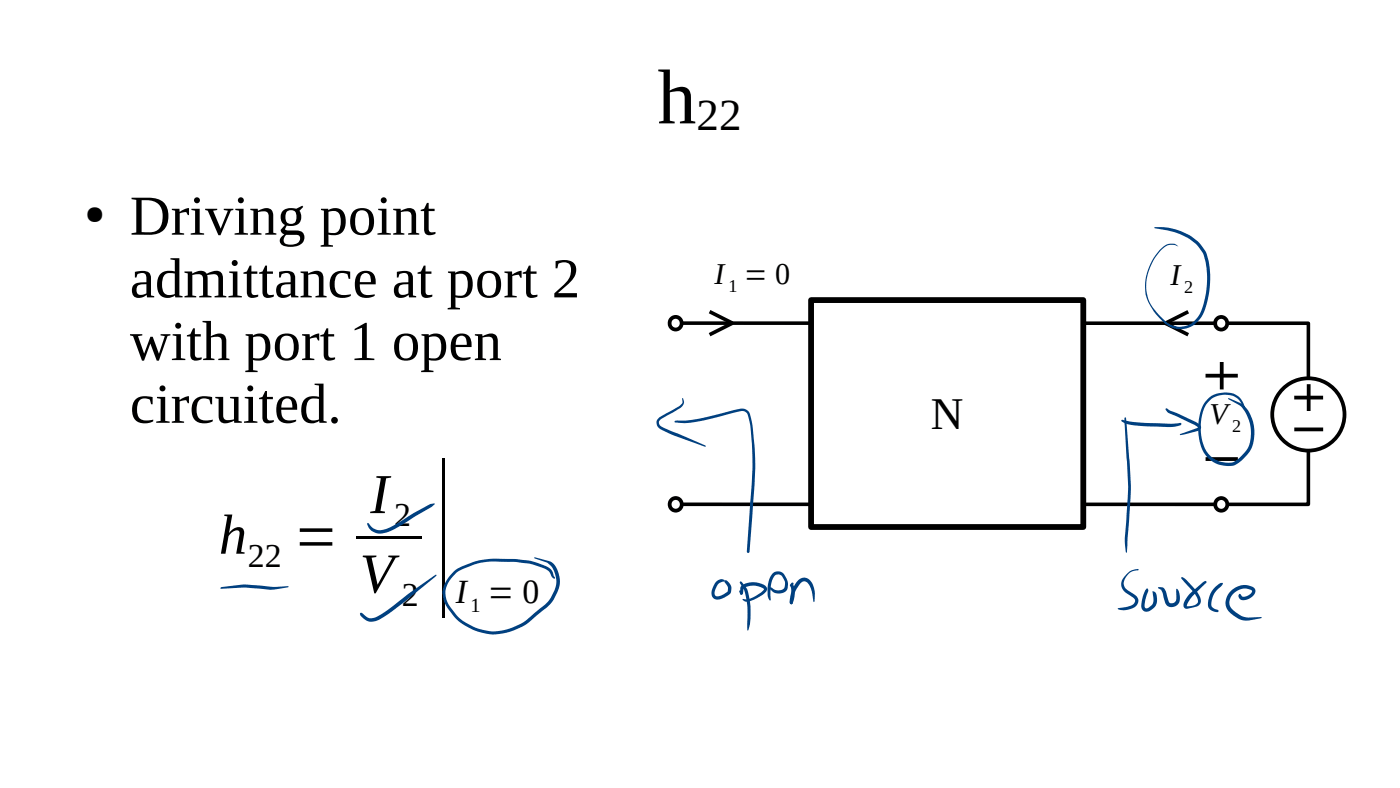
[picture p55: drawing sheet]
<svg xmlns="http://www.w3.org/2000/svg" width="280mm" height="158mm" viewBox="0 0 280 158" stroke-linecap="round" stroke-linejoin="round" font-family="sans-serif">
<defs><g id="words">
<text font-size="31.7" x="86.4" y="116.7">|</text>
<text font-size="15.5" x="131.5" y="24.7">h</text>
<g font-size="11.3">
<text x="26" y="46.9">Driving point</text>
<text x="26" y="59.4">admittance at port 2</text>
<text x="26" y="72">with port 1 open</text>
<text x="26" y="84.5">circuited.</text>
<text x="74.1" y="102.6">I</text>
<text x="43.8" y="110.7">h</text>
<text x="58.7" y="110.7">=</text>
<text x="71.9" y="118.4">V</text>
</g>
<text font-size="9.1" x="186.2" y="85.7">N</text>
<text font-size="9" x="139.3" y="25.9">22</text>
<g font-size="6.8">
<text x="78.8" y="105.2">2</text>
<text x="49.6" y="113.3">22</text>
<text x="80.4" y="121.1">2</text>
<text x="91.1" y="120.5">I = 0</text>
</g>
<g font-size="6">
<text x="142.9" y="56.8">I = 0</text>
<text x="234.1" y="57">I</text>
<text x="241.9" y="84.8">V</text>
</g>
<text font-size="5.1" x="17" y="44.3">●</text>
<text font-size="4.1" x="94.1" y="122.3">1</text>
<g font-size="3.6">
<text x="145.7" y="58.3">1</text>
<text x="236.9" y="58.5">2</text>
<text x="246.4" y="86.3">2</text>
</g>
</g></defs>
<path d="M71.2 107.1h13.1v.6h-13.1z" fill-rule="evenodd" fill="#000"/>
<circle cx="135.1" cy="64.6" r="1.24" fill="#fff"/>
<circle cx="135.1" cy="64.6" r="1.24" fill="none" stroke="#000" stroke-width=".76" stroke-linecap="butt"/>
<circle cx="135.1" cy="100.8" r="1.24" fill="#fff"/>
<circle cx="135.1" cy="100.8" r="1.24" fill="none" stroke="#000" stroke-width=".76" stroke-linecap="butt"/>
<path d="M141.9 62.3l4.6 2.3-4.6 2.3" fill="none" stroke="#000" stroke-width=".73" stroke-linecap="butt"/>
<circle cx="244.2" cy="64.6" r="1.24" fill="#fff"/>
<circle cx="244.2" cy="64.6" r="1.24" fill="none" stroke="#000" stroke-width=".76" stroke-linecap="butt"/>
<circle cx="244.2" cy="100.8" r="1.24" fill="#fff"/>
<circle cx="244.2" cy="100.8" r="1.24" fill="none" stroke="#000" stroke-width=".76" stroke-linecap="butt"/>
<path d="M240.6 79.5h7.7v7.6h-7.7z" fill-rule="evenodd" fill="#fff"/>
<path d="M237.6 62.3l-4.5 2.3 4.5 2.3" fill="none" stroke="#000" stroke-width=".73" stroke-linecap="butt"/>
<path d="M136.3 64.6h106.7M136.3 100.8h106.7" fill="none" stroke="#000" stroke-width=".71" stroke-linecap="butt"/>
<path d="M162.2 60h54.5v45.3h-54.5z" fill-rule="evenodd" fill="#fff"/>
<path d="M162.2 60h54.5v45.3h-54.5z" fill="none" stroke="#000" stroke-width="1.2" stroke-linecap="butt"/>
<path d="M241.1 75.1h6.5M244.3 72.4v5.4M241.1 91.8h6.5" fill="none" stroke="#000" stroke-width=".76" stroke-linecap="butt"/>
<path d="M245.4 64.6h16.3v11M261.7 90.1v10.7h-16.3" fill="none" stroke="#000" stroke-width=".71" stroke-linecap="butt"/>
<circle cx="261.7" cy="82.8" r="7.2" fill="#fff"/>
<g fill="none" stroke="#000" stroke-width=".76" stroke-linecap="butt">
<path d="M258.8 79.5h5.8M261.7 76.8v5.3M258.9 85.8h5.7"/>
<circle cx="261.7" cy="82.8" r="7.2"/>
</g>
<g fill="#004080">
<path d="M44.2 117.3l4.5-.5 6 .5 2.9-.1 .1 .1-3.6 .6-5.1-.5-4.8 .3-.1-.2z"/>
<path d="M73.5 104.6h.3l.3 .4a2.7 2.7 0 0 0 3.5 .6l8.5-4.9 .8-.1 .1 .1-.6 .6-6.2 3.7a7.1 7.1 0 0 1-4.6 1.6 2.5 2.5 0 0 1-2-1.3z"/>
<path d="M72.1 122.5l.1-.1 .3 .2a2.11 2.11 0 0 0 3.1 .5l1.8-1.1 4.3-3.3 5-3.6 .5-.2 .1 .1-6.2 5.2-3.7 2.7a4.7 4.7 0 0 1-3.6 1.3 3.1 3.1 0 0 1-1.8-1.5z"/>
<path d="M90.8 114.2l.2-.2a15.2 15.2 0 0 1 8.2-2.3h3.7a13.6 13.6 0 0 1 7.3 2.1l.8 1.7-.1 .1-.5-.3-.7-1.1a14.1 14.1 0 0 0-7-1.9l-4.2-.1a14.4 14.4 0 0 0-7.2 2.2 5.1 5.1 0 0 0-2.1 5.2l.6 1.3a10.4 10.4 0 0 0 15.8 2.7l3.4-2.7a7.2 7.2 0 0 0 2.3-4.6 4.4 4.4 0 0 0-1.9-3.8l-2.6-1 .2-.1 2.8 .8a3.1 3.1 0 0 1 1.9 2.5 5.7 5.7 0 0 1-.9 5.1 7.4 7.4 0 0 1-2.4 2.4l-1.7 1.4a12.5 12.5 0 0 1-8.3 3.2 10.8 10.8 0 0 1-9.8-7.2 5.5 5.5 0 0 1 2.2-5.4z"/>
<path d="M134.9 84.2l.2-.1a26.5 26.5 0 0 0 8.8-1.4l4.2-1a1.65 1.65 0 0 1 1.9 1.2 54.2 54.2 0 0 1 .6 17.8l-.7 9.6-.3 .2-.2-.3 .6-9.5a59 59 0 0 0-.2-17l-.2-.7a1.16 1.16 0 0 0-1.4-.8l-6 1.5a16.6 16.6 0 0 1-7.1 .8z"/>
<path d="M131.7 83.6l4.3-2.5 .5-.6-.1-.8 .1-.1 .3 .6a1.51 1.51 0 0 1-1 1.5l-3.6 2.1a.88 .88 0 0 0-.4 .9 .88 .88 0 0 0 .7 .7l8.7 3.8h-.3l-5.9-2.1-2.1-.9a1.82 1.82 0 0 1-1.6-1.7l.1-.5z"/>
<path d="M143.3 116.2a1.14 1.14 0 0 1 1.6-.2v.2l-.6 .2a2.49 2.49 0 0 0-1.4 2.4l.2 .2a.84 .84 0 0 0 .9 .1l1.5-.9 .1-.8-.7-1.2 .2-.2a1.93 1.93 0 0 1 1.1 2.4l-1 .8a2.19 2.19 0 0 1-2.4 .4 1.8 1.8 0 0 1-.1-2.4z"/>
<path d="M148 116.3h.3l1 1.3a14.9 14.9 0 0 1 .7 7.2l-.3 1.1-.1 .1-.2-.1a22.9 22.9 0 0 0-.5-7.7l-.9-1.7z"/>
<path d="M148.3 117.1a4 4 0 0 1 5 .3 1.1 1.1 0 0 1-.6 1.4 5.9 5.9 0 0 1-3.5 1.5h-.1a.43 .43 0 0 1-.4-.2 .43 .43 0 0 1-.1-.4l.9 .1 1-.4 1.8-1.1 .5-.5-.1-.2a3.7 3.7 0 0 0-4 0l-.1 1-.3 .3-.2-.1v-1.3z"/>
<path d="M147.9 118l.3 .1 .3 .5-.1 .2-.3-.1z"/>
<path d="M154.5 114.6a1.56 1.56 0 0 1 2.5 .5 2.66 2.66 0 0 1 .3 3 2.22 2.22 0 0 1-2.9 0l-.4-.5 .2-.2 1.2 .6h.7l.5-.3a1.55 1.55 0 0 0 .2-1.8l-.3-.5a1.04 1.04 0 0 0-1.3-.5l-.2 .1a3.6 3.6 0 0 0-.9 2.7l.1 2.2-.2 .2-.1-.1a5.8 5.8 0 0 1 .5-5.3z"/>
<path d="M159.6 116a1.72 1.72 0 0 1 3 .8 6 6 0 0 1 .3 3.4l-.1 .2-.1-.3a7.2 7.2 0 0 0-.8-3.2l-.4-.4a1.01 1.01 0 0 0-1.7 .5 6.5 6.5 0 0 0-1.3 3.4v.3l-.2 .1-.3-.2a6.1 6.1 0 0 1 1.6-4.6z"/>
<path d="M158.1 120.3l.3-.1 .1 .3v.2h-.4l-.1-.2z"/>
<path d="M158.3 116.5h.4v.2l-.2 .3-.1-.3a1.81 1.81 0 0 1 .5 1.8 3.9 3.9 0 0 1-.5 2.2h-.3l-.1-.4a5.4 5.4 0 0 0 .1-3h.1a.34 .34 0 0 1-.1-.6z"/>
<path d="M224.3 83.9a31 31 0 0 0 7 .7l3 .1 1.8-.2 .2 .3-.2 .2-.5 .2-1.5 .2-5.1-.2-2.7-.3a3.4 3.4 0 0 1-2.1-.8z"/>
<path d="M233.2 81.7h.2l.5 .3 5.2 2.3a1.32 1.32 0 0 1 1.1 1.2l-.2 .4-.5 .3-3.4 .8-.1-.1v-.2l3.6-1.3-.7-.5-4.2-2a2.06 2.06 0 0 1-1.6-1.1z"/>
<path d="M224.9 83.5l.1-.1 .2 .1 .1 .9 .9 12.7-.8 13.3-.1 .1-.1-.1a18.4 18.4 0 0 1 0-6.2l.4-7.1z"/>
<path d="M225.4 114.7a2.99 2.99 0 0 1 2.2-1l.2 .2-.2 .1a2.74 2.74 0 0 0-2.7 3.2l.5 .6 1.4 1a1.46 1.46 0 0 1 .9 1.4 1.46 1.46 0 0 1-1.1 1.3 3.2 3.2 0 0 1-3.1 .2l.3-.2a4.3 4.3 0 0 0 3-.9 .77 .77 0 0 0-.3-1.3l-.8-.5a2.24 2.24 0 0 1-1.4-1.8 2.24 2.24 0 0 1 .9-2.1z"/>
<path d="M229.3 117.7h.3l.1 .3-.4 1a3.2 3.2 0 0 0-.3 2.4l.2 .2 .4-.1a1.68 1.68 0 0 0 1.1-1.5l-.2-1.7a.45 .45 0 0 1 .7 .3 2.54 2.54 0 0 1-1.6 3.6 1.18 1.18 0 0 1-1.2-.4 1.18 1.18 0 0 1-.1-1.2l.4-1.8z"/>
<path d="M231.6 117.5l.1-.2 .8 .1a1.67 1.67 0 0 1 .9 1.5l.3 1.3a.85 .85 0 0 0 .9 .4 .85 .85 0 0 0 .6-.7v-2.1l.2-.1a2.95 2.95 0 0 1 .4 2.8 1.55 1.55 0 0 1-1.4 .8 1.55 1.55 0 0 1-1.4-.8l-.7-2.6z"/>
<path d="M236.3 115.4l.2-.1 .6 .4 2.1 2.3a3 3 0 0 1 .9 2.4 1.52 1.52 0 0 1-1.5 1l-1 .3a.78 .78 0 0 1-.9-.4 .78 .78 0 0 1 .1-.9l1.2-1.8 2.6-2.2 .4-.3 .3 .1-.1 .4-3 2.9-.7 1-.1 .7a2.27 2.27 0 0 0 2.1-.7v-.8l-.6-1.1-2.6-2.9z"/>
<path d="M243 117.4l.1-.1a1.37 1.37 0 0 1 1.4-.8l-.1 .5a4.5 4.5 0 0 0-2.1 4.2l.5 .4 .9 .4-.1 .3-.2 .1a1.75 1.75 0 0 1-1.7-2.6l.5-1.4z"/>
<path d="M246.1 118.2a3.4 3.4 0 0 1 4.9-.4 2.09 2.09 0 0 1-2.3 2.2 .79 .79 0 0 1-.8-.4 .79 .79 0 0 1 .1-.9l.5 .5a1.65 1.65 0 0 0 1.9-1.1l-.1-.1a3 3 0 0 0-4.3 3.1 4.2 4.2 0 0 0 2.2 2l1.5 .3 2.5-.1 .2 .1-2.7 .6a4.8 4.8 0 0 1-4.6-3.1 3.4 3.4 0 0 1 1-2.7z"/>
<path d="M241.5 79.8a4.8 4.8 0 0 1 6.7 0l.8 1.7-.1 .2-.6-1.1a3.6 3.6 0 0 0-4.3-1.6 4.9 4.9 0 0 0-3.7 4.8 8.4 8.4 0 0 0 2 7.5 5 5 0 0 0 4.5 1 6.6 6.6 0 0 0 3-8.3l-.7-1.6-.8-1.1-2.7-1.6 .2-.1 2.1 .9a7 7 0 0 1 2.9 7.2 7.4 7.4 0 0 1-3.8 5.3 5.8 5.8 0 0 1-7.2-5.4 9.8 9.8 0 0 1 1.4-7.5z"/>
<path d="M231 45.4a10.5 10.5 0 0 1 10.3 5.1 17.1 17.1 0 0 1-1.2 13.1 4.8 4.8 0 0 1-7.8 .4 9.1 9.1 0 0 1-3.3-7.4 9.9 9.9 0 0 1 4.5-7.8 1.72 1.72 0 0 1 2.1 .5 2.68 2.68 0 0 0-3.6 .9 9.6 9.6 0 0 0-2 10.3 10.4 10.4 0 0 0 4.9 4.7 4.5 4.5 0 0 0 5.4-3.2 17.4 17.4 0 0 0 .2-11.5 10.2 10.2 0 0 0-7.8-4.6l-1.8-.3-.1-.1z"/>
<circle cx="148.3" cy="118.6" r=".25"/>
</g>
<use href="#words"/>
</svg>
